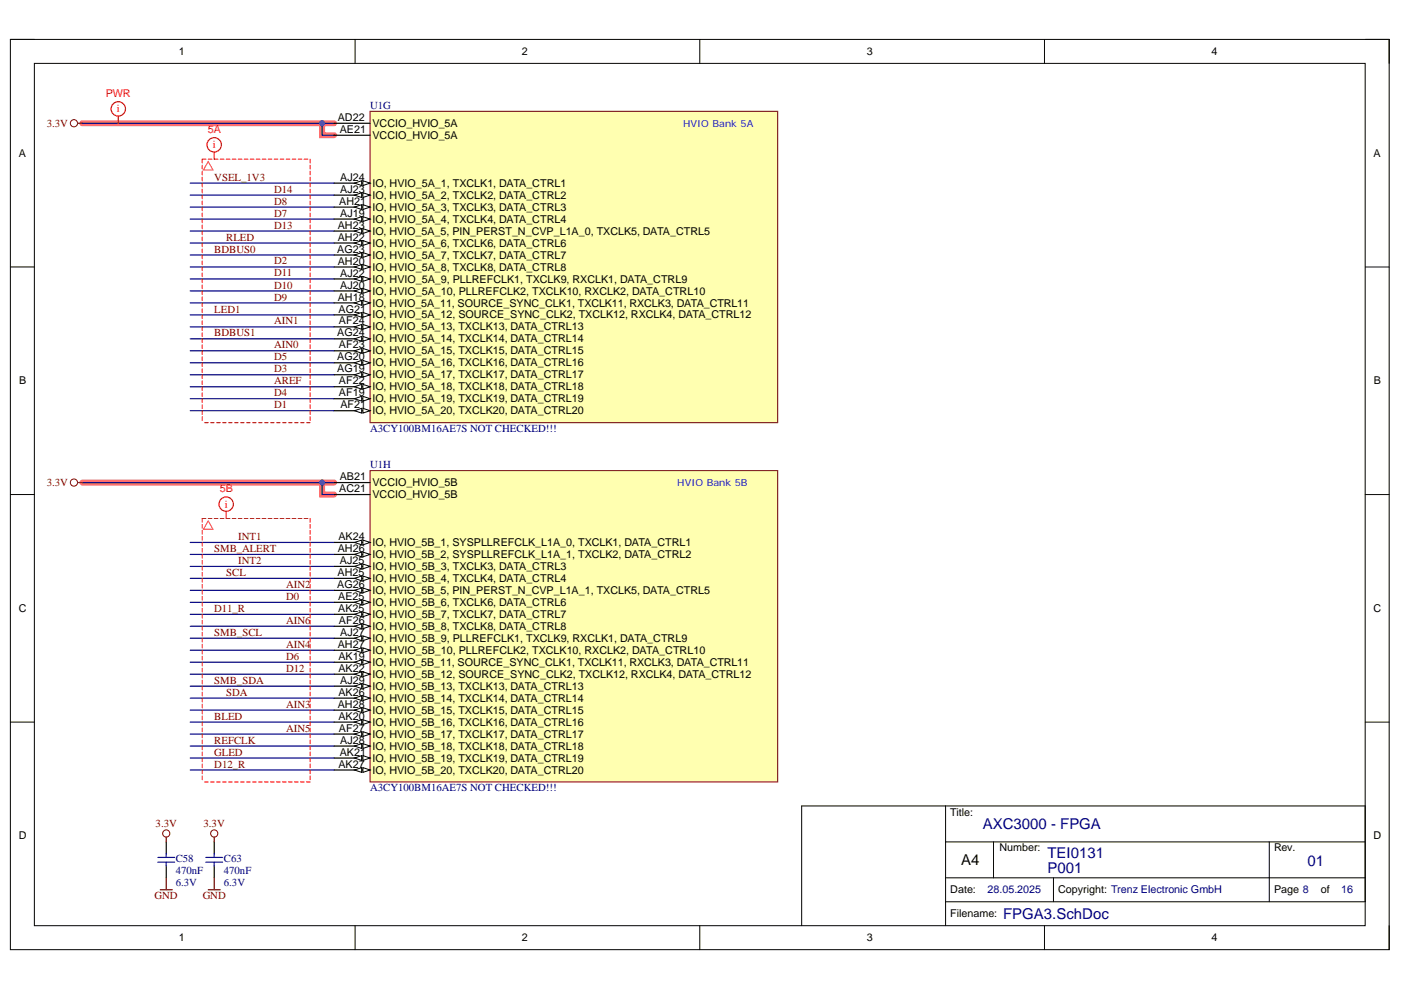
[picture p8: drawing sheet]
<svg xmlns="http://www.w3.org/2000/svg" width="297mm" height="210mm" viewBox="0 0 297 210" stroke-linecap="round" stroke-linejoin="round" font-family="sans-serif">
<defs><g id="words">
<g font-size="3.2" fill="#000080">
<text x="208.4" y="175.8">AXC3000 - FPGA</text>
<text x="222.1" y="185.2">P001</text>
<text x="222.1" y="181.9">TEI0131</text>
<text x="277.2" y="183.6">01</text>
<text x="212.7" y="194.8">FPGA3.SchDoc</text>
</g>
<text font-size="3.2" x="203.8" y="183.4">A4</text>
<g font-size="2.3">
<text x="37.9" y="11.7">1</text>
<text x="110.7" y="11.7">2</text>
<text x="183.8" y="11.7">3</text>
<text x="256.8" y="11.7">4</text>
<text x="71.6" y="25.7">AD22</text>
<text x="72" y="28.2">AE21</text>
<text x="79" y="29.5">VCCIO_HVIO_5A</text>
<text x="79" y="26.9">VCCIO_HVIO_5A</text>
<text x="4" y="33.3">A</text>
<text x="291.2" y="33.3">A</text>
<text x="72.1" y="38.3">AJ24</text>
<text x="72.1" y="40.9">AJ23</text>
<text x="79" y="39.6">IO, HVIO_5A_1, TXCLK1, DATA_CTRL1</text>
<text x="71.9" y="43.4">AH21</text>
<text x="72.1" y="45.9">AJ19</text>
<text x="79" y="42.1">IO, HVIO_5A_2, TXCLK2, DATA_CTRL2</text>
<text x="79" y="44.7">IO, HVIO_5A_3, TXCLK3, DATA_CTRL3</text>
<text x="79" y="47.2">IO, HVIO_5A_4, TXCLK4, DATA_CTRL4</text>
<text x="71.5" y="53.6">AG23</text>
<text x="71.6" y="48.5">AH23</text>
<text x="71.6" y="51">AH22</text>
<text x="79" y="49.7">IO, HVIO_5A_5, PIN_PERST_N_CVP_L1A_0, TXCLK5, DATA_CTRL5</text>
<text x="79" y="52.3">IO, HVIO_5A_6, TXCLK6, DATA_CTRL6</text>
<text x="71.6" y="56.1">AH20</text>
<text x="72.1" y="58.7">AJ22</text>
<text x="79" y="54.8">IO, HVIO_5A_7, TXCLK7, DATA_CTRL7</text>
<text x="79" y="57.4">IO, HVIO_5A_8, TXCLK8, DATA_CTRL8</text>
<text x="79" y="59.9">IO, HVIO_5A_9, PLLREFCLK1, TXCLK9, RXCLK1, DATA_CTRL9</text>
<text x="71.6" y="63.7">AH18</text>
<text x="72.1" y="61.2">AJ20</text>
<text x="79" y="62.5">IO, HVIO_5A_10, PLLREFCLK2, TXCLK10, RXCLK2, DATA_CTRL10</text>
<text x="79" y="65">IO, HVIO_5A_11, SOURCE_SYNC_CLK1, TXCLK11, RXCLK3, DATA_CTRL11</text>
<text x="71.5" y="71.3">AG24</text>
<text x="71.8" y="66.3">AG21</text>
<text x="71.9" y="68.8">AF24</text>
<text x="79" y="67.5">IO, HVIO_5A_12, SOURCE_SYNC_CLK2, TXCLK12, RXCLK4, DATA_CTRL12</text>
<text x="79" y="70.1">IO, HVIO_5A_13, TXCLK13, DATA_CTRL13</text>
<text x="71.5" y="76.4">AG20</text>
<text x="71.9" y="73.9">AF23</text>
<text x="79" y="72.6">IO, HVIO_5A_14, TXCLK14, DATA_CTRL14</text>
<text x="79" y="75.1">IO, HVIO_5A_15, TXCLK15, DATA_CTRL15</text>
<text x="79" y="77.7">IO, HVIO_5A_16, TXCLK16, DATA_CTRL16</text>
<text x="4.1" y="81.5">B</text>
<text x="71.5" y="79">AG19</text>
<text x="71.9" y="81.5">AF22</text>
<text x="79" y="80.2">IO, HVIO_5A_17, TXCLK17, DATA_CTRL17</text>
<text x="79" y="82.8">IO, HVIO_5A_18, TXCLK18, DATA_CTRL18</text>
<text x="291.3" y="81.5">B</text>
<text x="71.9" y="84">AF19</text>
<text x="72.2" y="86.6">AF21</text>
<text x="79" y="85.3">IO, HVIO_5A_19, TXCLK19, DATA_CTRL19</text>
<text x="79" y="87.9">IO, HVIO_5A_20, TXCLK20, DATA_CTRL20</text>
<text x="72" y="101.8">AB21</text>
<text x="71.9" y="104.3">AC21</text>
<text x="79" y="105.6">VCCIO_HVIO_5B</text>
<text x="79" y="103.1">VCCIO_HVIO_5B</text>
<text x="71.6" y="117.1">AH26</text>
<text x="71.7" y="114.5">AK24</text>
<text x="72.1" y="119.6">AJ25</text>
<text x="79" y="115.8">IO, HVIO_5B_1, SYSPLLREFCLK_L1A_0, TXCLK1, DATA_CTRL1</text>
<text x="79" y="118.3">IO, HVIO_5B_2, SYSPLLREFCLK_L1A_1, TXCLK2, DATA_CTRL2</text>
<text x="71.5" y="124.7">AG26</text>
<text x="71.6" y="122.1">AH25</text>
<text x="79" y="120.9">IO, HVIO_5B_3, TXCLK3, DATA_CTRL3</text>
<text x="79" y="123.4">IO, HVIO_5B_4, TXCLK4, DATA_CTRL4</text>
<text x="79" y="125.9">IO, HVIO_5B_5, PIN_PERST_N_CVP_L1A_1, TXCLK5, DATA_CTRL5</text>
<text x="4" y="129.7">C</text>
<text x="71.7" y="127.2">AE25</text>
<text x="71.7" y="129.7">AK25</text>
<text x="79" y="128.5">IO, HVIO_5B_6, TXCLK6, DATA_CTRL6</text>
<text x="79" y="131">IO, HVIO_5B_7, TXCLK7, DATA_CTRL7</text>
<text x="291.2" y="129.7">C</text>
<text x="71.6" y="137.4">AH27</text>
<text x="71.9" y="132.3">AF26</text>
<text x="72.1" y="134.8">AJ27</text>
<text x="79" y="133.6">IO, HVIO_5B_8, TXCLK8, DATA_CTRL8</text>
<text x="79" y="136.1">IO, HVIO_5B_9, PLLREFCLK1, TXCLK9, RXCLK1, DATA_CTRL9</text>
<text x="71.7" y="139.9">AK19</text>
<text x="71.7" y="142.4">AK22</text>
<text x="79" y="138.6">IO, HVIO_5B_10, PLLREFCLK2, TXCLK10, RXCLK2, DATA_CTRL10</text>
<text x="79" y="141.2">IO, HVIO_5B_11, SOURCE_SYNC_CLK1, TXCLK11, RXCLK3, DATA_CTRL11</text>
<text x="79" y="143.7">IO, HVIO_5B_12, SOURCE_SYNC_CLK2, TXCLK12, RXCLK4, DATA_CTRL12</text>
<text x="71.7" y="147.5">AK26</text>
<text x="72.1" y="145">AJ29</text>
<text x="79" y="146.2">IO, HVIO_5B_13, TXCLK13, DATA_CTRL13</text>
<text x="79" y="148.8">IO, HVIO_5B_14, TXCLK14, DATA_CTRL14</text>
<text x="71.6" y="150.1">AH28</text>
<text x="71.7" y="152.6">AK20</text>
<text x="71.9" y="155.1">AF27</text>
<text x="79" y="151.3">IO, HVIO_5B_15, TXCLK15, DATA_CTRL15</text>
<text x="79" y="153.9">IO, HVIO_5B_16, TXCLK16, DATA_CTRL16</text>
<text x="72" y="160.2">AK21</text>
<text x="72.1" y="157.7">AJ28</text>
<text x="79" y="156.4">IO, HVIO_5B_17, TXCLK17, DATA_CTRL17</text>
<text x="79" y="158.9">IO, HVIO_5B_18, TXCLK18, DATA_CTRL18</text>
<text x="79" y="161.5">IO, HVIO_5B_19, TXCLK19, DATA_CTRL19</text>
<text x="71.7" y="162.8">AK27</text>
<text x="79" y="164">IO, HVIO_5B_20, TXCLK20, DATA_CTRL20</text>
<text x="201.5" y="172.9">Title:</text>
<text x="4" y="178">D</text>
<text x="291.2" y="178">D</text>
<text x="211.9" y="180.5">Number:</text>
<text x="270.1" y="180.5">Rev.</text>
<text x="201.5" y="189.4">Date:</text>
<text x="224.4" y="189.4">Copyright: Trenz Electronic GmbH</text>
<text x="270.1" y="189.4">Page 8</text>
<text x="280" y="189.4">of</text>
<text x="201.5" y="194.5">Filename:</text>
<text x="37.9" y="199.6">1</text>
<text x="110.7" y="199.6">2</text>
<text x="183.8" y="199.6">3</text>
<text x="256.8" y="199.6">4</text>
</g>
<g font-size="2.3" fill="#f00">
<text x="22.4" y="20.5">PWR</text>
<text x="24.8" y="23.8">i</text>
<text x="44" y="28.2">5A</text>
<text x="45.1" y="31.4">i</text>
<text x="46.6" y="104.3">5B</text>
<text x="47.7" y="107.6">i</text>
</g>
<g font-size="2.3" fill="#000080">
<text x="78.5" y="23.1">U1G</text>
<text x="78.5" y="91.7">A3CY100BM16AE7S NOT CHECKED!!!</text>
<text x="78.5" y="99.3">U1H</text>
<text x="78.5" y="167.8">A3CY100BM16AE7S NOT CHECKED!!!</text>
<text x="37.3" y="182.8">C58</text>
<text x="37.3" y="185.3">470nF</text>
<text x="47.5" y="182.8">C63</text>
<text x="47.5" y="185.3">470nF</text>
<text x="37.3" y="187.9">6.3V</text>
<text x="47.5" y="187.9">6.3V</text>
<text x="209.4" y="189.4">28.05.2025</text>
<text x="284.3" y="189.4">16</text>
</g>
<g font-size="2.3" fill="#800000">
<text x="9.9" y="26.9">3.3V</text>
<text x="45.4" y="38.3">VSEL_1V3</text>
<text x="58.1" y="40.9">D14</text>
<text x="58.1" y="45.9">D7</text>
<text x="58.1" y="43.4">D8</text>
<text x="45.4" y="53.5">BDBUS0</text>
<text x="48" y="51">RLED</text>
<text x="58.1" y="48.5">D13</text>
<text x="58.1" y="56.1">D2</text>
<text x="58.1" y="58.6">D11</text>
<text x="58.1" y="63.7">D9</text>
<text x="58.1" y="61.2">D10</text>
<text x="45.4" y="66.3">LED1</text>
<text x="45.4" y="71.3">BDBUS1</text>
<text x="58.1" y="68.8">AIN1</text>
<text x="58.1" y="73.9">AIN0</text>
<text x="58.1" y="76.4">D5</text>
<text x="58.1" y="81.5">AREF</text>
<text x="58.1" y="78.9">D3</text>
<text x="58.1" y="86.5">D1</text>
<text x="58.1" y="84">D4</text>
<text x="9.9" y="103.1">3.3V</text>
<text x="45.4" y="117.1">SMB_ALERT</text>
<text x="50.5" y="114.5">INT1</text>
<text x="50.5" y="119.6">INT2</text>
<text x="48" y="122.1">SCL</text>
<text x="60.7" y="124.7">AIN2</text>
<text x="45.4" y="129.7">D11_R</text>
<text x="60.7" y="127.2">D0</text>
<text x="45.4" y="134.8">SMB_SCL</text>
<text x="60.7" y="137.3">AIN4</text>
<text x="60.7" y="132.3">AIN6</text>
<text x="60.7" y="139.9">D6</text>
<text x="60.7" y="142.4">D12</text>
<text x="45.4" y="145">SMB_SDA</text>
<text x="48" y="147.5">SDA</text>
<text x="45.4" y="152.6">BLED</text>
<text x="60.7" y="150.1">AIN3</text>
<text x="60.7" y="155.1">AIN5</text>
<text x="45.4" y="160.2">GLED</text>
<text x="45.4" y="157.7">REFCLK</text>
<text x="45.4" y="162.7">D12_R</text>
<text x="33" y="175.4">3.3V</text>
<text x="43.1" y="175.4">3.3V</text>
<text x="32.8" y="190.7">GND</text>
<text x="43" y="190.7">GND</text>
</g>
<g font-size="2.1" fill="#00f">
<text x="144.8" y="27">HVIO Bank 5A</text>
<text x="143.6" y="103.1">HVIO Bank 5B</text>
</g>
</g></defs>
<path d="M2.2 8.4h292.3v193h-292.3z" fill="none" stroke="#000" stroke-width=".21"/>
<path d="M7.3 13.4h282.1v182.9h-282.1z" fill-rule="evenodd" fill="#fff"/>
<g fill="none" stroke="#000" stroke-width=".21">
<path d="M2.2 8.4h5.1M7.3 13.4h282.1v182.9h-282.1zM75.3 8.4v5M148.4 8.4v5M221.4 8.4v5M289.4 8.4h5.1v5M2.2 56.6h5.1M289.4 56.6h5.1M2.2 104.9h5.1M289.4 104.9h5.1M2.2 153.1h5.1M289.4 153.1h5.1"/>
<path d="M200.5 170.9v25.4M200.5 178.5h88.9M210.6 178.5v7.6M269.1 178.5v12.7M75.3 196.3v5.1M148.4 196.3v5.1M200.5 191.2h88.9v-20.3h-119.4v25.4M200.5 186.1h88.9M221.4 196.3v5.1M223.4 186.1v5.1M294.5 196.3v5.1"/>
</g>
<path d="M17.5 26.1h53.3M68.3 26.1v2.6h2.5M17.5 102.3h53.3M68.3 102.3v2.6h2.5" fill="none" stroke="#ff6e6e" stroke-width="1.3"/>
<g fill="none" stroke="#f00" stroke-width=".25">
<path d="M45.4 32.2v1.6M48 108.4v1.5"/>
<circle cx="45.4" cy="30.7" r="1.52"/>
<circle cx="48" cy="106.9" r="1.52"/>
</g>
<path d="M35.2 178.5v2.5M45.4 178.5v2.5M35.2 183.6v2.5M45.4 183.6v2.5" fill="none" stroke="#000" stroke-width=".25"/>
<path d="M33.5 181.8h3.5M33.5 182.8h3.5M35.2 181v.8M35.2 182.8v.8M43.6 181.8h3.6M43.6 182.8h3.6M45.4 181v.8M45.4 182.8v.8" fill="none" stroke="#00f" stroke-width=".25"/>
<path d="M16.4 26.1h1.1M34 188.7h2.5M35.2 186.1v2.6M44.2 188.7h2.5M45.4 186.1v2.6" fill="none" stroke="#800000" stroke-width=".25"/>
<g fill="none" stroke="#000080" stroke-width=".25">
<path d="M17.5 26.1h53.3M40.3 38.8h30.5M40.3 41.4h30.5M40.3 43.9h30.5M40.3 46.4h30.5M40.3 49h30.5M40.3 51.5h30.5M40.3 54.1h30.5M40.3 56.6h30.5M40.3 59.1h30.5M40.3 61.7h30.5M40.3 64.2h30.5"/>
<path d="M40.3 66.8h30.5M40.3 69.3h30.5M40.3 71.8h30.5M40.3 74.4h30.5M40.3 76.9h30.5M40.3 79.5h30.5M40.3 82h30.5M40.3 84.5h30.5M40.3 87.1h30.5M40.3 115h30.5M40.3 117.6h30.5M40.3 120.1h30.5"/>
<path d="M40.3 122.6h30.5M40.3 125.2h30.5M40.3 127.7h30.5M40.3 130.3h30.5M40.3 132.8h30.5M40.3 135.3h30.5M40.3 137.9h30.5M40.3 140.4h30.5M40.3 142.9h30.5M40.3 145.5h30.5M40.3 148h30.5M40.3 150.6h30.5"/>
<path d="M40.3 153.1h30.5M40.3 155.6h30.5M40.3 158.2h30.5M40.3 160.7h30.5M40.3 163.3h30.5"/>
</g>
<g fill="none" stroke="#f00" stroke-width=".21">
<path d="M42.9 35v.8M42.9 36.3v.8M42.9 37.6v.8M42.9 38.8v.8M43.7 33.8h-.8v.7M44.1 33.8h.8M45.4 33.8h.8M46.7 33.8h.8M48 33.8h.8M49.2 33.8h.8M50.5 33.8h.8M51.8 33.8h.8"/>
<path d="M53 33.8h.8M54.3 33.8h.8M55.6 33.8h.8M56.9 33.8h.7M58.1 33.8h.8M59.4 33.8h.8M60.7 33.8h.8M61.9 33.8h.8M63.2 33.8h.8M64.5 33.8h.8M65.7 33.8v.7M65.7 35v.8"/>
<path d="M65.7 36.3v.8M65.7 37.6v.8M65.7 38.8v.8M42.9 40.1v.8M42.9 41.4v.8M42.9 42.6v.8M42.9 43.9v.8M42.9 45.2v.8M42.9 46.4v.8M42.9 47.7v.8M42.9 49v.8M42.9 50.3v.8"/>
<path d="M42.9 51.5v.8M42.9 52.8v.8M42.9 54.1v.8M42.9 55.3v.8M42.9 56.6v.8M42.9 57.9v.8M42.9 59.1v.8M65.7 40.1v.8M65.7 41.4v.8M65.7 42.6v.8M65.7 43.9v.8M65.7 45.2v.8"/>
<path d="M65.7 46.4v.8M65.7 47.7v.8M65.7 49v.8M65.7 50.3v.8M65.7 51.5v.8M65.7 52.8v.8M65.7 54.1v.8M65.7 55.3v.8M65.7 56.6v.8M65.7 57.9v.8M65.7 59.1v.8M42.9 60.4v.8"/>
<path d="M42.9 61.7v.8M42.9 63v.7M42.9 64.2v.8M42.9 65.5v.8M42.9 66.8v.8M42.9 68v.8M42.9 69.3v.8M42.9 70.6v.8M42.9 71.8v.8M42.9 73.1v.8M42.9 74.4v.8M42.9 75.7v.7"/>
<path d="M42.9 76.9v.8M42.9 78.2v.8M42.9 79.5v.8M65.7 60.4v.8M65.7 61.7v.8M65.7 63v.7M65.7 64.2v.8M65.7 65.5v.8M65.7 66.8v.8M65.7 68v.8M65.7 69.3v.8M65.7 70.6v.8"/>
<path d="M65.7 71.8v.8M65.7 73.1v.8M65.7 74.4v.8M65.7 75.7v.7M65.7 76.9v.8M65.7 78.2v.8M65.7 79.5v.8M42.9 80.7v.8M42.9 82v.8M42.9 83.3v.8M42.9 84.5v.8M42.9 85.8v.8"/>
<path d="M42.9 87.1v.8M42.9 88.3v.8M43.4 89.6h.7M44.6 89.6h.8M45.9 89.6h.8M47.2 89.6h.8M48.4 89.6h.8M49.7 89.6h.8M51 89.6h.8M52.2 89.6h.8M53.5 89.6h.8M54.8 89.6h.8"/>
<path d="M56.1 89.6h.8M57.3 89.6h.8M58.6 89.6h.8M59.9 89.6h.8M61.1 89.6h.8M62.4 89.6h.8M63.7 89.6h.8M65 89.6h.7M65.7 80.7v.8M65.7 82v.8M65.7 83.3v.8M65.7 84.5v.8"/>
<path d="M65.7 85.8v.8M65.7 87.1v.8M65.7 88.3v.8M42.9 111.2v.8M42.9 112.5v.8M42.9 113.7v.8M42.9 115v.8M42.9 116.3v.8M42.9 117.6v.7M42.9 118.8v.8M43.7 109.9h-.8v.8M44.1 109.9h.8"/>
<path d="M45.4 109.9h.8M46.7 109.9h.8M48 109.9h.8M49.2 109.9h.8M50.5 109.9h.8M51.8 109.9h.8M53 109.9h.8M54.3 109.9h.8M55.6 109.9h.8M56.9 109.9h.7M58.1 109.9h.8M59.4 109.9h.8"/>
<path d="M60.7 109.9h.8M61.9 109.9h.8M63.2 109.9h.8M64.5 109.9h.8M65.7 109.9v.8M65.7 111.2v.8M65.7 112.5v.8M65.7 113.7v.8M65.7 115v.8M65.7 116.3v.8M65.7 117.6v.7M65.7 118.8v.8"/>
<path d="M42.9 120.1v.8M42.9 121.4v.8M42.9 122.6v.8M42.9 123.9v.8M42.9 125.2v.8M42.9 126.4v.8M42.9 127.7v.8M42.9 129v.8M42.9 130.3v.7M42.9 131.5v.8M42.9 132.8v.8M42.9 134.1v.8"/>
<path d="M42.9 135.3v.8M42.9 136.6v.8M42.9 137.9v.8M42.9 139.1v.8M65.7 120.1v.8M65.7 121.4v.8M65.7 122.6v.8M65.7 123.9v.8M65.7 125.2v.8M65.7 126.4v.8M65.7 127.7v.8M65.7 129v.8"/>
<path d="M65.7 130.3v.7M65.7 131.5v.8M65.7 132.8v.8M65.7 134.1v.8M65.7 135.3v.8M65.7 136.6v.8M65.7 137.9v.8M65.7 139.1v.8M42.9 140.4v.8M42.9 141.7v.8M42.9 142.9v.8M42.9 144.2v.8"/>
<path d="M42.9 145.5v.8M42.9 146.8v.7M42.9 148v.8M42.9 149.3v.8M42.9 150.6v.8M42.9 151.8v.8M42.9 153.1v.8M42.9 154.4v.8M42.9 155.6v.8M42.9 156.9v.8M42.9 158.2v.8M42.9 159.4v.8"/>
<path d="M65.7 140.4v.8M65.7 141.7v.8M65.7 142.9v.8M65.7 144.2v.8M65.7 145.5v.8M65.7 146.8v.7M65.7 148v.8M65.7 149.3v.8M65.7 150.6v.8M65.7 151.8v.8M65.7 153.1v.8M65.7 154.4v.8"/>
<path d="M65.7 155.6v.8M65.7 156.9v.8M65.7 158.2v.8M65.7 159.4v.8M42.9 160.7v.8M42.9 162v.8M42.9 163.3v.8M42.9 164.5v.8M43.4 165.8h.7M44.6 165.8h.8M45.9 165.8h.8M47.2 165.8h.8"/>
<path d="M48.4 165.8h.8M49.7 165.8h.8M51 165.8h.8M52.2 165.8h.8M53.5 165.8h.8M54.8 165.8h.8M56.1 165.8h.8M57.3 165.8h.8M58.6 165.8h.8M59.9 165.8h.8M61.1 165.8h.8M62.4 165.8h.8"/>
<path d="M63.7 165.8h.8M65 165.8h.7M65.7 160.7v.8M65.7 162v.8M65.7 163.3v.8M65.7 164.5v.8"/>
</g>
<path d="M44.1 34.3l1.1 1.7h-2.1zM44.1 110.4l1.1 1.8h-2.1z" fill="none" stroke="#f33" stroke-width=".21"/>
<circle cx="15.7" cy="26.1" r=".76" fill="none" stroke="#800000" stroke-width=".21"/>
<circle cx="68.3" cy="26.1" r=".51" fill="#4c4c94"/>
<circle cx="68.3" cy="26.1" r=".51" fill="none" stroke="#4c4c94" stroke-width=".21"/>
<path d="M68.3 26.1v2.6h2.5" fill="none" stroke="#000080" stroke-width=".25"/>
<circle cx="68.3" cy="26.1" r=".51" fill="#4c4c94"/>
<circle cx="68.3" cy="26.1" r=".51" fill="none" stroke="#4c4c94" stroke-width=".21"/>
<path d="M17.5 102.3h53.3" fill="none" stroke="#000080" stroke-width=".25"/>
<circle cx="68.3" cy="102.3" r=".51" fill="#4c4c94"/>
<circle cx="68.3" cy="102.3" r=".51" fill="none" stroke="#4c4c94" stroke-width=".21"/>
<path d="M68.3 102.3v2.6h2.5" fill="none" stroke="#000080" stroke-width=".25"/>
<circle cx="68.3" cy="102.3" r=".51" fill="#4c4c94"/>
<circle cx="68.3" cy="102.3" r=".51" fill="none" stroke="#4c4c94" stroke-width=".21"/>
<g fill="none" stroke="#800000" stroke-width=".21">
<circle cx="15.7" cy="102.3" r=".76"/>
<circle cx="35.2" cy="176.7" r=".76"/>
<circle cx="45.4" cy="176.7" r=".76"/>
</g>
<path d="M16.4 102.3h1.1M35.2 177.5v1M45.4 177.5v1" fill="none" stroke="#800000" stroke-width=".25"/>
<g fill="none" stroke="#f00" stroke-width=".25">
<path d="M25.1 24.6v1.5"/>
<circle cx="25.1" cy="23.1" r="1.52"/>
</g>
<path d="M78.5 23.6h86.4v66h-86.4z" fill-rule="evenodd" fill="#ffffb0"/>
<path d="M78.5 23.6h86.4v66h-86.4z" fill="none" stroke="#800000" stroke-width=".21"/>
<path d="M70.8 38.8h7.7" fill="none" stroke="#000" stroke-width=".25"/>
<path d="M76.9 38.3l1.6 .5-1.6 .5z" fill="#f8fcff"/>
<path d="M76.9 38.3l1.6 .5-1.6 .5z" fill="none" stroke="#000" stroke-width=".21"/>
<path d="M75.2 38.8l1.5-.5v1z" fill="#f8fcff"/>
<path d="M75.2 38.8l1.5-.5v1z" fill="none" stroke="#000" stroke-width=".21"/>
<path d="M70.8 41.4h7.7" fill="none" stroke="#000" stroke-width=".25"/>
<path d="M76.9 40.9l1.6 .5-1.6 .5z" fill="#f8fcff"/>
<path d="M76.9 40.9l1.6 .5-1.6 .5z" fill="none" stroke="#000" stroke-width=".21"/>
<path d="M75.2 41.4l1.5-.5v1z" fill="#f8fcff"/>
<path d="M75.2 41.4l1.5-.5v1z" fill="none" stroke="#000" stroke-width=".21"/>
<path d="M70.8 43.9h7.7" fill="none" stroke="#000" stroke-width=".25"/>
<path d="M76.9 43.4l1.6 .5-1.6 .5z" fill="#f8fcff"/>
<path d="M76.9 43.4l1.6 .5-1.6 .5z" fill="none" stroke="#000" stroke-width=".21"/>
<path d="M75.2 43.9l1.5-.5v1z" fill="#f8fcff"/>
<path d="M75.2 43.9l1.5-.5v1z" fill="none" stroke="#000" stroke-width=".21"/>
<path d="M70.8 46.4h7.7" fill="none" stroke="#000" stroke-width=".25"/>
<path d="M76.9 45.9l1.6 .5-1.6 .6z" fill="#f8fcff"/>
<path d="M76.9 45.9l1.6 .5-1.6 .6z" fill="none" stroke="#000" stroke-width=".21"/>
<path d="M75.2 46.4l1.5-.5v1.1z" fill="#f8fcff"/>
<path d="M75.2 46.4l1.5-.5v1.1z" fill="none" stroke="#000" stroke-width=".21"/>
<path d="M70.8 49h7.7" fill="none" stroke="#000" stroke-width=".25"/>
<path d="M76.9 48.5l1.6 .5-1.6 .5z" fill="#f8fcff"/>
<path d="M76.9 48.5l1.6 .5-1.6 .5z" fill="none" stroke="#000" stroke-width=".21"/>
<path d="M75.2 49l1.5-.5v1z" fill="#f8fcff"/>
<path d="M75.2 49l1.5-.5v1z" fill="none" stroke="#000" stroke-width=".21"/>
<path d="M70.8 51.5h7.7" fill="none" stroke="#000" stroke-width=".25"/>
<path d="M76.9 51l1.6 .5-1.6 .5z" fill="#f8fcff"/>
<path d="M76.9 51l1.6 .5-1.6 .5z" fill="none" stroke="#000" stroke-width=".21"/>
<path d="M75.2 51.5l1.5-.5v1z" fill="#f8fcff"/>
<path d="M75.2 51.5l1.5-.5v1z" fill="none" stroke="#000" stroke-width=".21"/>
<path d="M70.8 54.1h7.7" fill="none" stroke="#000" stroke-width=".25"/>
<path d="M76.9 53.6l1.6 .5-1.6 .5z" fill="#f8fcff"/>
<path d="M76.9 53.6l1.6 .5-1.6 .5z" fill="none" stroke="#000" stroke-width=".21"/>
<path d="M75.2 54.1l1.5-.5v1z" fill="#f8fcff"/>
<path d="M75.2 54.1l1.5-.5v1z" fill="none" stroke="#000" stroke-width=".21"/>
<path d="M70.8 56.6h7.7" fill="none" stroke="#000" stroke-width=".25"/>
<path d="M76.9 56.1l1.6 .5-1.6 .5z" fill="#f8fcff"/>
<path d="M76.9 56.1l1.6 .5-1.6 .5z" fill="none" stroke="#000" stroke-width=".21"/>
<path d="M75.2 56.6l1.5-.5v1z" fill="#f8fcff"/>
<path d="M75.2 56.6l1.5-.5v1z" fill="none" stroke="#000" stroke-width=".21"/>
<path d="M70.8 59.1h7.7" fill="none" stroke="#000" stroke-width=".25"/>
<path d="M76.9 58.6l1.6 .5-1.6 .6z" fill="#f8fcff"/>
<path d="M76.9 58.6l1.6 .5-1.6 .6z" fill="none" stroke="#000" stroke-width=".21"/>
<path d="M75.2 59.1l1.5-.5v1.1z" fill="#f8fcff"/>
<path d="M75.2 59.1l1.5-.5v1.1z" fill="none" stroke="#000" stroke-width=".21"/>
<path d="M70.8 61.7h7.7" fill="none" stroke="#000" stroke-width=".25"/>
<path d="M76.9 61.2l1.6 .5-1.6 .5z" fill="#f8fcff"/>
<path d="M76.9 61.2l1.6 .5-1.6 .5z" fill="none" stroke="#000" stroke-width=".21"/>
<path d="M75.2 61.7l1.5-.5v1z" fill="#f8fcff"/>
<path d="M75.2 61.7l1.5-.5v1z" fill="none" stroke="#000" stroke-width=".21"/>
<path d="M70.8 64.2h7.7" fill="none" stroke="#000" stroke-width=".25"/>
<path d="M76.9 63.7l1.6 .5-1.6 .5z" fill="#f8fcff"/>
<path d="M76.9 63.7l1.6 .5-1.6 .5z" fill="none" stroke="#000" stroke-width=".21"/>
<path d="M75.2 64.2l1.5-.5v1z" fill="#f8fcff"/>
<path d="M75.2 64.2l1.5-.5v1z" fill="none" stroke="#000" stroke-width=".21"/>
<path d="M70.8 66.8h7.7" fill="none" stroke="#000" stroke-width=".25"/>
<path d="M76.9 66.3l1.6 .5-1.6 .5z" fill="#f8fcff"/>
<path d="M76.9 66.3l1.6 .5-1.6 .5z" fill="none" stroke="#000" stroke-width=".21"/>
<path d="M75.2 66.8l1.5-.5v1z" fill="#f8fcff"/>
<path d="M75.2 66.8l1.5-.5v1z" fill="none" stroke="#000" stroke-width=".21"/>
<path d="M70.8 69.3h7.7" fill="none" stroke="#000" stroke-width=".25"/>
<path d="M76.9 68.8l1.6 .5-1.6 .5z" fill="#f8fcff"/>
<path d="M76.9 68.8l1.6 .5-1.6 .5z" fill="none" stroke="#000" stroke-width=".21"/>
<path d="M75.2 69.3l1.5-.5v1z" fill="#f8fcff"/>
<path d="M75.2 69.3l1.5-.5v1z" fill="none" stroke="#000" stroke-width=".21"/>
<path d="M70.8 71.8h7.7" fill="none" stroke="#000" stroke-width=".25"/>
<path d="M76.9 71.3l1.6 .5-1.6 .5z" fill="#f8fcff"/>
<path d="M76.9 71.3l1.6 .5-1.6 .5z" fill="none" stroke="#000" stroke-width=".21"/>
<path d="M75.2 71.8l1.5-.5v1z" fill="#f8fcff"/>
<path d="M75.2 71.8l1.5-.5v1z" fill="none" stroke="#000" stroke-width=".21"/>
<path d="M70.8 74.4h7.7" fill="none" stroke="#000" stroke-width=".25"/>
<path d="M76.9 73.9l1.6 .5-1.6 .5z" fill="#f8fcff"/>
<path d="M76.9 73.9l1.6 .5-1.6 .5z" fill="none" stroke="#000" stroke-width=".21"/>
<path d="M75.2 74.4l1.5-.5v1z" fill="#f8fcff"/>
<path d="M75.2 74.4l1.5-.5v1z" fill="none" stroke="#000" stroke-width=".21"/>
<path d="M70.8 76.9h7.7" fill="none" stroke="#000" stroke-width=".25"/>
<path d="M76.9 76.4l1.6 .5-1.6 .5z" fill="#f8fcff"/>
<path d="M76.9 76.4l1.6 .5-1.6 .5z" fill="none" stroke="#000" stroke-width=".21"/>
<path d="M75.2 76.9l1.5-.5v1z" fill="#f8fcff"/>
<path d="M75.2 76.9l1.5-.5v1z" fill="none" stroke="#000" stroke-width=".21"/>
<path d="M70.8 79.5h7.7" fill="none" stroke="#000" stroke-width=".25"/>
<path d="M76.9 79l1.6 .5-1.6 .5z" fill="#f8fcff"/>
<path d="M76.9 79l1.6 .5-1.6 .5z" fill="none" stroke="#000" stroke-width=".21"/>
<path d="M75.2 79.5l1.5-.5v1z" fill="#f8fcff"/>
<path d="M75.2 79.5l1.5-.5v1z" fill="none" stroke="#000" stroke-width=".21"/>
<path d="M70.8 82h7.7" fill="none" stroke="#000" stroke-width=".25"/>
<path d="M76.9 81.5l1.6 .5-1.6 .5z" fill="#f8fcff"/>
<path d="M76.9 81.5l1.6 .5-1.6 .5z" fill="none" stroke="#000" stroke-width=".21"/>
<path d="M75.2 82l1.5-.5v1z" fill="#f8fcff"/>
<path d="M75.2 82l1.5-.5v1z" fill="none" stroke="#000" stroke-width=".21"/>
<path d="M70.8 84.5h7.7" fill="none" stroke="#000" stroke-width=".25"/>
<path d="M76.9 84l1.6 .5-1.6 .5z" fill="#f8fcff"/>
<path d="M76.9 84l1.6 .5-1.6 .5z" fill="none" stroke="#000" stroke-width=".21"/>
<path d="M75.2 84.5l1.5-.5v1z" fill="#f8fcff"/>
<path d="M75.2 84.5l1.5-.5v1z" fill="none" stroke="#000" stroke-width=".21"/>
<path d="M70.8 87.1h7.7" fill="none" stroke="#000" stroke-width=".25"/>
<path d="M76.9 86.6l1.6 .5-1.6 .5z" fill="#f8fcff"/>
<path d="M76.9 86.6l1.6 .5-1.6 .5z" fill="none" stroke="#000" stroke-width=".21"/>
<path d="M75.2 87.1l1.5-.5v1z" fill="#f8fcff"/>
<path d="M75.2 87.1l1.5-.5v1z" fill="none" stroke="#000" stroke-width=".21"/>
<path d="M70.8 28.7h7.7M70.8 26.1h7.7" fill="none" stroke="#000" stroke-width=".25"/>
<path d="M78.5 99.8h86.4v66h-86.4z" fill-rule="evenodd" fill="#ffffb0"/>
<path d="M78.5 99.8h86.4v66h-86.4z" fill="none" stroke="#800000" stroke-width=".21"/>
<path d="M70.8 104.9h7.7M70.8 102.3h7.7M70.8 115h7.7" fill="none" stroke="#000" stroke-width=".25"/>
<path d="M76.9 114.5l1.6 .5-1.6 .5z" fill="#f8fcff"/>
<path d="M76.9 114.5l1.6 .5-1.6 .5z" fill="none" stroke="#000" stroke-width=".21"/>
<path d="M75.2 115l1.5-.5v1z" fill="#f8fcff"/>
<path d="M75.2 115l1.5-.5v1z" fill="none" stroke="#000" stroke-width=".21"/>
<path d="M70.8 117.6h7.7" fill="none" stroke="#000" stroke-width=".25"/>
<path d="M76.9 117l1.6 .6-1.6 .5z" fill="#f8fcff"/>
<path d="M76.9 117l1.6 .6-1.6 .5z" fill="none" stroke="#000" stroke-width=".21"/>
<path d="M75.2 117.6l1.5-.6v1.1z" fill="#f8fcff"/>
<path d="M75.2 117.6l1.5-.6v1.1z" fill="none" stroke="#000" stroke-width=".21"/>
<path d="M70.8 120.1h7.7" fill="none" stroke="#000" stroke-width=".25"/>
<path d="M76.9 119.6l1.6 .5-1.6 .5z" fill="#f8fcff"/>
<path d="M76.9 119.6l1.6 .5-1.6 .5z" fill="none" stroke="#000" stroke-width=".21"/>
<path d="M75.2 120.1l1.5-.5v1z" fill="#f8fcff"/>
<path d="M75.2 120.1l1.5-.5v1z" fill="none" stroke="#000" stroke-width=".21"/>
<path d="M70.8 122.6h7.7" fill="none" stroke="#000" stroke-width=".25"/>
<path d="M76.9 122.1l1.6 .5-1.6 .5z" fill="#f8fcff"/>
<path d="M76.9 122.1l1.6 .5-1.6 .5z" fill="none" stroke="#000" stroke-width=".21"/>
<path d="M75.2 122.6l1.5-.5v1z" fill="#f8fcff"/>
<path d="M75.2 122.6l1.5-.5v1z" fill="none" stroke="#000" stroke-width=".21"/>
<path d="M70.8 125.2h7.7" fill="none" stroke="#000" stroke-width=".25"/>
<path d="M76.9 124.7l1.6 .5-1.6 .5z" fill="#f8fcff"/>
<path d="M76.9 124.7l1.6 .5-1.6 .5z" fill="none" stroke="#000" stroke-width=".21"/>
<path d="M75.2 125.2l1.5-.5v1z" fill="#f8fcff"/>
<path d="M75.2 125.2l1.5-.5v1z" fill="none" stroke="#000" stroke-width=".21"/>
<path d="M70.8 127.7h7.7" fill="none" stroke="#000" stroke-width=".25"/>
<path d="M76.9 127.2l1.6 .5-1.6 .5z" fill="#f8fcff"/>
<path d="M76.9 127.2l1.6 .5-1.6 .5z" fill="none" stroke="#000" stroke-width=".21"/>
<path d="M75.2 127.7l1.5-.5v1z" fill="#f8fcff"/>
<path d="M75.2 127.7l1.5-.5v1z" fill="none" stroke="#000" stroke-width=".21"/>
<path d="M70.8 130.3h7.7" fill="none" stroke="#000" stroke-width=".25"/>
<path d="M76.9 129.7l1.6 .6-1.6 .5z" fill="#f8fcff"/>
<path d="M76.9 129.7l1.6 .6-1.6 .5z" fill="none" stroke="#000" stroke-width=".21"/>
<path d="M75.2 130.3l1.5-.6v1.1z" fill="#f8fcff"/>
<path d="M75.2 130.3l1.5-.6v1.1z" fill="none" stroke="#000" stroke-width=".21"/>
<path d="M70.8 132.8h7.7" fill="none" stroke="#000" stroke-width=".25"/>
<path d="M76.9 132.3l1.6 .5-1.6 .5z" fill="#f8fcff"/>
<path d="M76.9 132.3l1.6 .5-1.6 .5z" fill="none" stroke="#000" stroke-width=".21"/>
<path d="M75.2 132.8l1.5-.5v1z" fill="#f8fcff"/>
<path d="M75.2 132.8l1.5-.5v1z" fill="none" stroke="#000" stroke-width=".21"/>
<path d="M70.8 135.3h7.7" fill="none" stroke="#000" stroke-width=".25"/>
<path d="M76.9 134.8l1.6 .5-1.6 .5z" fill="#f8fcff"/>
<path d="M76.9 134.8l1.6 .5-1.6 .5z" fill="none" stroke="#000" stroke-width=".21"/>
<path d="M75.2 135.3l1.5-.5v1z" fill="#f8fcff"/>
<path d="M75.2 135.3l1.5-.5v1z" fill="none" stroke="#000" stroke-width=".21"/>
<path d="M70.8 137.9h7.7" fill="none" stroke="#000" stroke-width=".25"/>
<path d="M76.9 137.4l1.6 .5-1.6 .5z" fill="#f8fcff"/>
<path d="M76.9 137.4l1.6 .5-1.6 .5z" fill="none" stroke="#000" stroke-width=".21"/>
<path d="M75.2 137.9l1.5-.5v1z" fill="#f8fcff"/>
<path d="M75.2 137.9l1.5-.5v1z" fill="none" stroke="#000" stroke-width=".21"/>
<path d="M70.8 140.4h7.7" fill="none" stroke="#000" stroke-width=".25"/>
<path d="M76.9 139.9l1.6 .5-1.6 .5z" fill="#f8fcff"/>
<path d="M76.9 139.9l1.6 .5-1.6 .5z" fill="none" stroke="#000" stroke-width=".21"/>
<path d="M75.2 140.4l1.5-.5v1z" fill="#f8fcff"/>
<path d="M75.2 140.4l1.5-.5v1z" fill="none" stroke="#000" stroke-width=".21"/>
<path d="M70.8 142.9h7.7" fill="none" stroke="#000" stroke-width=".25"/>
<path d="M76.9 142.4l1.6 .5-1.6 .5z" fill="#f8fcff"/>
<path d="M76.9 142.4l1.6 .5-1.6 .5z" fill="none" stroke="#000" stroke-width=".21"/>
<path d="M75.2 142.9l1.5-.5v1z" fill="#f8fcff"/>
<path d="M75.2 142.9l1.5-.5v1z" fill="none" stroke="#000" stroke-width=".21"/>
<path d="M70.8 145.5h7.7" fill="none" stroke="#000" stroke-width=".25"/>
<path d="M76.9 145l1.6 .5-1.6 .5z" fill="#f8fcff"/>
<path d="M76.9 145l1.6 .5-1.6 .5z" fill="none" stroke="#000" stroke-width=".21"/>
<path d="M75.2 145.5l1.5-.5v1z" fill="#f8fcff"/>
<path d="M75.2 145.5l1.5-.5v1z" fill="none" stroke="#000" stroke-width=".21"/>
<path d="M70.8 148h7.7" fill="none" stroke="#000" stroke-width=".25"/>
<path d="M76.9 147.5l1.6 .5-1.6 .5z" fill="#f8fcff"/>
<path d="M76.9 147.5l1.6 .5-1.6 .5z" fill="none" stroke="#000" stroke-width=".21"/>
<path d="M75.2 148l1.5-.5v1z" fill="#f8fcff"/>
<path d="M75.2 148l1.5-.5v1z" fill="none" stroke="#000" stroke-width=".21"/>
<path d="M70.8 150.6h7.7" fill="none" stroke="#000" stroke-width=".25"/>
<path d="M76.9 150.1l1.6 .5-1.6 .5z" fill="#f8fcff"/>
<path d="M76.9 150.1l1.6 .5-1.6 .5z" fill="none" stroke="#000" stroke-width=".21"/>
<path d="M75.2 150.6l1.5-.5v1z" fill="#f8fcff"/>
<path d="M75.2 150.6l1.5-.5v1z" fill="none" stroke="#000" stroke-width=".21"/>
<path d="M70.8 153.1h7.7" fill="none" stroke="#000" stroke-width=".25"/>
<path d="M76.9 152.6l1.6 .5-1.6 .5z" fill="#f8fcff"/>
<path d="M76.9 152.6l1.6 .5-1.6 .5z" fill="none" stroke="#000" stroke-width=".21"/>
<path d="M75.2 153.1l1.5-.5v1z" fill="#f8fcff"/>
<path d="M75.2 153.1l1.5-.5v1z" fill="none" stroke="#000" stroke-width=".21"/>
<path d="M70.8 155.6h7.7" fill="none" stroke="#000" stroke-width=".25"/>
<path d="M76.9 155.1l1.6 .5-1.6 .5z" fill="#f8fcff"/>
<path d="M76.9 155.1l1.6 .5-1.6 .5z" fill="none" stroke="#000" stroke-width=".21"/>
<path d="M75.2 155.6l1.5-.5v1z" fill="#f8fcff"/>
<path d="M75.2 155.6l1.5-.5v1z" fill="none" stroke="#000" stroke-width=".21"/>
<path d="M70.8 158.2h7.7" fill="none" stroke="#000" stroke-width=".25"/>
<path d="M76.9 157.7l1.6 .5-1.6 .5z" fill="#f8fcff"/>
<path d="M76.9 157.7l1.6 .5-1.6 .5z" fill="none" stroke="#000" stroke-width=".21"/>
<path d="M75.2 158.2l1.5-.5v1z" fill="#f8fcff"/>
<path d="M75.2 158.2l1.5-.5v1z" fill="none" stroke="#000" stroke-width=".21"/>
<path d="M70.8 160.7h7.7" fill="none" stroke="#000" stroke-width=".25"/>
<path d="M76.9 160.2l1.6 .5-1.6 .5z" fill="#f8fcff"/>
<path d="M76.9 160.2l1.6 .5-1.6 .5z" fill="none" stroke="#000" stroke-width=".21"/>
<path d="M75.2 160.7l1.5-.5v1z" fill="#f8fcff"/>
<path d="M75.2 160.7l1.5-.5v1z" fill="none" stroke="#000" stroke-width=".21"/>
<path d="M70.8 163.3h7.7" fill="none" stroke="#000" stroke-width=".25"/>
<path d="M76.9 162.8l1.6 .5-1.6 .5z" fill="#f8fcff"/>
<path d="M76.9 162.8l1.6 .5-1.6 .5z" fill="none" stroke="#000" stroke-width=".21"/>
<path d="M75.2 163.3l1.5-.5v1z" fill="#f8fcff"/>
<path d="M75.2 163.3l1.5-.5v1z" fill="none" stroke="#000" stroke-width=".21"/>
<use href="#words"/>
</svg>
